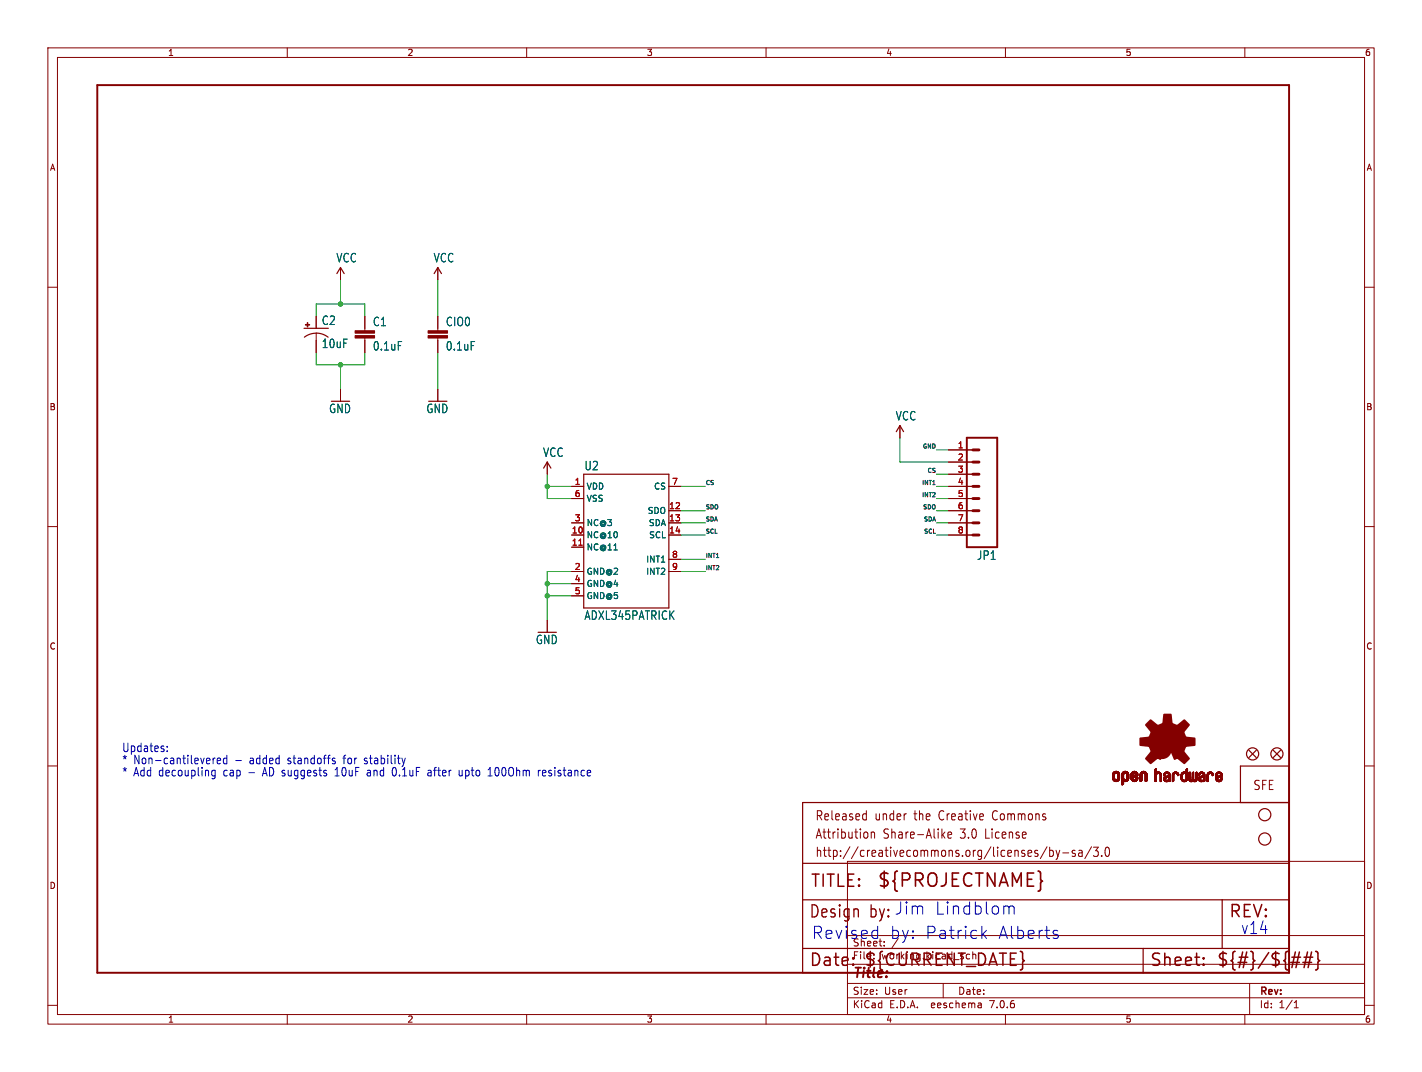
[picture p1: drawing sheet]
<svg xmlns="http://www.w3.org/2000/svg" width="297mm" height="224mm" viewBox="0 0 297 224" stroke-linecap="round" stroke-linejoin="round" font-family="sans-serif">
<defs><g id="words">
<text font-size="3.8" fill="#840000" x="183.1" y="185.7">${PROJECTNAME}</text>
<g font-size="3.5" fill="#840000">
<text x="169.2" y="185.7">TITLE:</text>
<text x="256.5" y="192.1">REV:</text>
<text x="168.9" y="202.2">Date:</text>
<text x="180.3" y="202.2">${CURRENT_DATE}</text>
<text x="240" y="202.2">Sheet:</text>
<text x="254" y="202.2">${#}/${##}</text>
</g>
<g font-size="3.5" fill="#0000c2">
<text x="195.1" y="191.3">Lindblom</text>
<text x="168.9" y="192.1">Design</text>
<text x="169.4" y="196.3">Revised</text>
<text x="181.6" y="192.1">by: Jim</text>
<text x="185.7" y="196.3">by:</text>
<text x="193" y="196.3">Patrick</text>
<text x="208.2" y="196.3">Alberts</text>
<text x="259.1" y="195.3">v14</text>
</g>
<text font-size="2.8" fill="#840000" x="178" y="204.8">Title:</text>
<g font-size="2.7" fill="#840000">
<text x="261.6" y="165.3">SFE</text>
<text x="170.2" y="171.7">Released</text>
<text x="182.7" y="171.7">under</text>
<text x="191.1" y="171.7">the</text>
<text x="196.5" y="171.7">Creative</text>
<text x="208" y="171.7">Commons</text>
<text x="170.2" y="175.5">Attribution</text>
<text x="170.2" y="179.3">http://creativecommons.org/licenses/by-sa/3.0</text>
<text x="184.5" y="175.5">Share-Alike</text>
<text x="200.8" y="175.5">3.0</text>
<text x="206.2" y="175.5">License</text>
</g>
<g font-size="2.5" fill="#006464">
<text x="70.2" y="55">VCC</text>
<text x="90.5" y="55">VCC</text>
<text x="67.1" y="68.1">C2</text>
<text x="77.8" y="68.3">C1</text>
<text x="93" y="68.3">CIO0</text>
<text x="67.1" y="72.9">10uF</text>
<text x="77.8" y="73.4">0.1uF</text>
<text x="93" y="73.4">0.1uF</text>
<text x="68.6" y="86.5">GND</text>
<text x="89" y="86.5">GND</text>
<text x="187" y="88">VCC</text>
<text x="113.3" y="95.6">VCC</text>
<text x="122" y="98.4">U2</text>
<text x="204" y="117.2">JP1</text>
<text x="122" y="129.7">ADXL345PATRICK</text>
<text x="111.8" y="134.8">GND</text>
</g>
<g font-size="2.5" fill="#0000c2">
<text x="25.4" y="159.8">* Non-cantilevered</text>
<text x="25.4" y="157.2">Updates:</text>
<text x="49.1" y="159.8">-</text>
<text x="52.3" y="159.8">added</text>
<text x="60.3" y="159.8">standoffs</text>
<text x="72.2" y="159.8">for</text>
<text x="76.6" y="159.8">stability</text>
<text x="25.4" y="162.3">* Add decoupling</text>
<text x="46.8" y="162.3">cap</text>
<text x="52.1" y="162.3">-</text>
<text x="55.3" y="162.3">AD suggests</text>
<text x="70.7" y="162.3">10uF</text>
<text x="77.5" y="162.3">and</text>
<text x="82.9" y="162.3">0.1uF</text>
<text x="90.5" y="162.3">after</text>
<text x="97.1" y="162.3">upto</text>
<text x="103.4" y="162.3">100Ohm</text>
<text x="114" y="162.3">resistance</text>
</g>
<g font-size="2.1" fill="#0000c2">
<text x="178" y="197.9">Sheet:</text>
<text x="186.2" y="197.9">/</text>
</g>
<g font-size="2.1" fill="#840000">
<text x="178" y="200.6">File:</text>
<text x="184.1" y="200.6">working.kicad_sch</text>
<text x="178" y="208">Size:</text>
<text x="184.7" y="208">User</text>
<text x="200" y="208">Date:</text>
<text x="263" y="208.2">Rev:</text>
<text x="178" y="210.8">KiCad</text>
<text x="185.7" y="210.8">E.D.A.</text>
<text x="194.6" y="210.8">eeschema</text>
<text x="207" y="210.8">7.0.6</text>
<text x="263" y="210.8">Id:</text>
<text x="267.1" y="210.8">1/1</text>
</g>
<g font-size="1.8" fill="#840000">
<text x="35" y="11.9">1</text>
<text x="85" y="11.9">2</text>
<text x="135" y="11.9">3</text>
<text x="185" y="11.9">4</text>
<text x="235" y="11.9">5</text>
<text x="285" y="11.9">6</text>
<text x="10.3" y="35.9">A</text>
<text x="285.3" y="35.9">A</text>
<text x="10.3" y="85.9">B</text>
<text x="285.3" y="85.9">B</text>
<text x="10.3" y="135.9">C</text>
<text x="285.3" y="135.9">C</text>
<text x="10.3" y="185.9">D</text>
<text x="285.3" y="185.9">D</text>
<text x="35" y="213.8">1</text>
<text x="85" y="213.8">2</text>
<text x="135" y="213.8">3</text>
<text x="185" y="213.8">4</text>
<text x="235" y="213.8">5</text>
<text x="285" y="213.8">6</text>
</g>
<g font-size="1.8" fill="#a90000">
<text x="200" y="93.7">1</text>
<text x="119.9" y="101.3">1</text>
<text x="140.3" y="101.3">7</text>
<text x="200" y="96.3">2</text>
<text x="200" y="98.8">3</text>
<text x="200" y="101.3">4</text>
<text x="119.9" y="103.9">6</text>
<text x="139.7" y="106.4">12</text>
<text x="200" y="103.9">5</text>
<text x="200" y="106.4">6</text>
<text x="119.3" y="111.5">10</text>
<text x="119.9" y="109">3</text>
<text x="139.7" y="109">13</text>
<text x="139.7" y="111.5">14</text>
<text x="200" y="109">7</text>
<text x="200" y="111.5">8</text>
<text x="119.3" y="114">11</text>
<text x="119.9" y="119.1">2</text>
<text x="140.3" y="116.6">8</text>
<text x="140.3" y="119.1">9</text>
<text x="119.9" y="121.7">4</text>
<text x="119.9" y="124.2">5</text>
</g>
<g font-size="1.8" fill="#006464">
<text x="122.4" y="102.5">VDD</text>
<text x="122.4" y="105">VSS</text>
<text x="135.2" y="107.5">SDO</text>
<text x="136.5" y="102.5">CS</text>
<text x="122.4" y="112.6">NC@10</text>
<text x="122.4" y="110.1">NC@3</text>
<text x="135.4" y="110.1">SDA</text>
<text x="135.5" y="112.6">SCL</text>
<text x="122.4" y="115.2">NC@11</text>
<text x="134.9" y="117.7">INT1</text>
<text x="122.4" y="120.2">GND@2</text>
<text x="122.4" y="122.8">GND@4</text>
<text x="122.4" y="125.3">GND@5</text>
<text x="134.9" y="120.2">INT2</text>
</g>
<g font-size="1.2" fill="#0f0f0f">
<text x="192.6" y="93.7">GND</text>
<text x="147.3" y="101.4">CS</text>
<text x="192.4" y="101.4">INT1</text>
<text x="193.6" y="98.8">CS</text>
<text x="147.3" y="106.4">SDO</text>
<text x="192.4" y="103.9">INT2</text>
<text x="192.6" y="106.4">SDO</text>
<text x="147.3" y="109">SDA</text>
<text x="147.3" y="111.5">SCL</text>
<text x="192.8" y="109">SDA</text>
<text x="192.8" y="111.5">SCL</text>
<text x="147.3" y="119.1">INT2</text>
<text x="147.3" y="116.6">INT1</text>
</g>
</g></defs>
<g fill="none" stroke="#840000" stroke-width=".21">
<path d="M10 10h277v203.9h-277zM12 12h273v199.9h-273zM60 10v2M110 10v2M160 10v2M210 10v2M260 10v2M10 60h2M71.1 55.9v2.5M91.4 55.9v2.5M285 60h2M66 66v2.6"/>
<path d="M66 69.6v4.1M76.2 66v3.1M76.2 70.6v3.1M91.4 66v3.1M91.4 70.6v3.1M71.1 81.3v2.5M91.4 81.3v2.5M114.3 96.5v2.6M188 88.9v2.5M198.1 94h5.1M198.1 96.5h5.1M198.1 99.1h5.1"/>
<path d="M10 110h2M119.4 101.6h2.5M119.4 111.8h2.5M119.4 114.3h2.5M119.4 109.2h2.5M119.4 119.4h2.5M119.4 104.1h2.5M139.7 101.6h2.5M139.7 111.8h2.5M139.7 106.7h2.5M139.7 109.2h2.5M139.7 119.4h2.5"/>
<path d="M139.7 116.8h2.5M198.1 101.6h5.1M198.1 111.8h5.1M198.1 106.7h5.1M198.1 109.2h5.1M198.1 104.1h5.1M285 110h2M114.3 129.5v2.6M119.4 121.9h2.5M119.4 124.5h2.5M10 160h2M285 160h2"/>
<path d="M177 179.9h108v32h-108zM180.5 170l.4 .1M180.9 169.3v2M180.9 171.2l-.4 .1M181.2 174v.9M182 173.8v1.3M182 174l.2-.2 .4 .1 .1 1.2M196.9 174.4l.5 .7M197.4 173.8l-.7 .7M198 174.4l.8-.1-.1-.4-.5-.1-.2 .3 .1 .9h.6M218.7 176.9l-1.4 2.5M219.2 177v1.9"/>
<path d="M219.2 177.7l.5-.1 .3 .4-.1 .8h-.7M220.6 177.6l.4 1.3M221 178.9l-.2 .5-.2 .1M221.3 177.6l-.3 1.3M222 178.2h1.2M224.5 177.7l-.3-.1-.3 .3 .1 .3 .5 .1v.5h-.6M225.3 177.7h.7v1.2M226 178.1l-.5 .1a.4 .4 0 0 0-.3 .3 .4 .4 0 0 0 .3 .4l.5-.1M228 176.9l-1.4 2.5M228.4 177h1l-.6 .7 .5 .2v.8l-.2 .2h-.5l-.2-.2M230.1 178.7v.2M231 177.1l.3-.1a1.34 1.34 0 0 1 0 1.9h-.1a1.44 1.44 0 0 1-.2-1.8z"/>
<path d="M177 195.4h108M184.7 197.5v.1M184.7 196.7v.1M10 210h2M60 211.9v2M110 211.9v2M160 211.9v2M177 208.4h108M177 205.4h108M177 201.4h108M197 205.4v3M204.9 209.6l.1 .9"/>
<path d="M205 210.4l-.2 .1M205 209.9h-.2M210 211.9v2M260 211.9v2M261 205.4v6.5M270.3 210.5h.9M270.3 209.4l.4-.4v1.5M285 210h2"/>
</g>
<g fill="none" stroke="#840000" stroke-width=".25">
<path d="M70.4 57.2l.7-1.3 .8 1.3M90.7 57.2l.7-1.3 .8 1.3M63.5 68.6h5.1M63.6 70.4a4.1 4.1 0 0 1 4.9 0M113.5 97.8l.8-1.3 .8 1.3M121.9 99.1h17.8v27.9h-17.8zM187.2 90.2l.8-1.3 .7 1.3M260.9 156.7l1.5 1.5M262.4 156.7l-1.5 1.5M265.9 156.7l1.6 1.5M267.5 156.7l-1.6 1.5M259.1 167.6v-7.6h10.1v43.2h-101.6v-35.6h101.6"/>
<path d="M167.6 198.1h101.6M167.6 180.3h101.6M167.6 188h101.6M238.8 198.1v5.1M255.3 188v10.1"/>
<circle cx="261.6" cy="157.5" r="1.27"/>
<circle cx="266.7" cy="157.5" r="1.27"/>
<circle cx="264.2" cy="170.2" r="1.27"/>
<circle cx="264.2" cy="175.3" r="1.27"/>
</g>
<path d="M20.3 17.8h248.9v185.4h-248.9zM201.9 91.4h6.4v22.9h-6.4z" fill="none" stroke="#840000" stroke-width=".41"/>
<g fill="none" stroke="#840000" stroke-width=".32">
<path d="M269.8 199.9h1.8M271.4 198.9l-.7 3.2M272.4 199.9h1.8M273.1 198.9l-.7 3.2M273.9 198.9l-.7 3.2M274.8 198.7l.3 .2 .2 .2v1.2l.3 .4-.3 .3v1.2l-.2 .3-.3 .1M178.2 201.4l.1 .1-.1 .1M251.4 201.4l.1 .1-.1 .1M251.4 201.4l-.1 .1 .1 .1M251.4 200.1v.2M251.4 201.4v.2M251.4 200.1l.1 .1-.1 .1"/>
<path d="M251.4 200.1l-.1 .1 .1 .1M269.6 201h1.8M272.1 201h1.8"/>
</g>
<g fill="#840000" stroke="#840000" stroke-width=".21">
<path d="M74.2 70.1h4v.5h-4z"/>
<path d="M74.2 69.1h4v.5h-4z"/>
<path d="M89.4 70.1h4.1v.5h-4.1z"/>
<path d="M89.4 69.1h4.1v.5h-4.1z"/>
<path d="M232.4 162.6h.4z"/>
<path d="M232.4 162.5l.4 .1z"/>
<path d="M232.4 162.5h.4z"/>
<path d="M232.4 162.4l.4 .1z"/>
<path d="M232.4 162.4h.4z"/>
<path d="M232.4 162.3l.4 .1z"/>
<path d="M232.4 162.3h.4z"/>
<path d="M232.4 162.2l.4 .1z"/>
<path d="M232.4 162.2h.4z"/>
<path d="M232.4 162.1l.4 .1z"/>
<path d="M232.4 162.1h.4z"/>
<path d="M232.4 162l.4 .1z"/>
<path d="M232.4 162h.4z"/>
<path d="M232.4 161.9l.4 .1z"/>
<path d="M232.4 161.9h.4z"/>
<path d="M232.4 161.8l.4 .1z"/>
<path d="M232.4 161.8h.4z"/>
<path d="M232.4 161.7l.4 .1z"/>
<path d="M232.4 161.7h.4z"/>
<path d="M232.4 162.7h.5z"/>
<path d="M232.4 162.7h.4z"/>
<path d="M232.4 162.6l.4 .1z"/>
<path d="M232.4 161.6l.4 .1z"/>
<path d="M232.4 162.8h.5z"/>
<path d="M232.4 162.7l.5 .1z"/>
<path d="M232.4 161.6h.4z"/>
<path d="M232.4 161.6h.5z"/>
<path d="M232.4 162.8h.6z"/>
<path d="M232.4 161.5l.6 .1z"/>
<path d="M232.5 162.8l.5 .1z"/>
<path d="M232.5 161.5h.5z"/>
<path d="M232.5 162.9h1.3z"/>
<path d="M232.5 162.9h.6z"/>
<path d="M232.5 161.5h1.2z"/>
<path d="M232.5 162.9h1.2z"/>
<path d="M232.5 161.4l1.2 .1z"/>
<path d="M232.5 162.9l1.2 .1z"/>
<path d="M232.5 161.4h1.2z"/>
<path d="M232.5 163h1.2z"/>
<path d="M232.6 163h1.1z"/>
<path d="M232.6 161.4h1.1z"/>
<path d="M232.6 163h1z"/>
<path d="M232.6 161.3l1 .1z"/>
<path d="M232.6 163l1 .1z"/>
<path d="M232.6 161.3h1z"/>
<path d="M232.6 163.1h1z"/>
<path d="M232.7 163.1h.9z"/>
<path d="M232.7 161.3h.9z"/>
<path d="M232.7 163.1h.8z"/>
<path d="M232.7 161.3h.8z"/>
<path d="M232.7 161.2l.8 .1z"/>
<path d="M232.7 161.2h.8z"/>
<path d="M232.7 163.1l.8 .1z"/>
<path d="M232.7 163.2h.8z"/>
<path d="M232.8 161.2h.7z"/>
<path d="M232.8 163.2h.7z"/>
<path d="M232.8 163.2h.6z"/>
<path d="M232.8 161.2h.6z"/>
<path d="M232.9 161.2h.4z"/>
<path d="M232.9 163.2h.4z"/>
<path d="M232.9 161.1l.4 .1z"/>
<path d="M233 161.1h.3z"/>
<path d="M233 163.2l.2 .1z"/>
<path d="M233 163.3h.2z"/>
<path d="M233 161.1h.2z"/>
<path d="M233.2 161.5h.6z"/>
<path d="M233.2 162.9h.6z"/>
<path d="M233.2 162.8l.6 .1z"/>
<path d="M233.2 162.8h.6z"/>
<path d="M233.2 161.5l.6 .1z"/>
<path d="M233.3 162.8h.5z"/>
<path d="M233.3 161.6h.5z"/>
<path d="M233.4 162.7l.4 .1z"/>
<path d="M233.4 161.6h.4z"/>
<path d="M233.4 162.7h.4z"/>
<path d="M233.4 161.6l.4 .1z"/>
<path d="M233.4 161.7h.4z"/>
<path d="M233.4 162.6l.4 .1z"/>
<path d="M233.4 162.6h.4z"/>
<path d="M233.4 161.8h.4z"/>
<path d="M233.4 161.7l.4 .1z"/>
<path d="M233.4 162.5l.4 .1z"/>
<path d="M233.4 162.5h.4z"/>
<path d="M233.4 162.4l.4 .1z"/>
<path d="M233.4 162.4h.4z"/>
<path d="M233.4 162.3l.4 .1z"/>
<path d="M233.4 162.3h.4z"/>
<path d="M233.4 162.2l.4 .1z"/>
<path d="M233.4 162.2h.4z"/>
<path d="M233.4 162.1l.4 .1z"/>
<path d="M233.4 162.1h.4z"/>
<path d="M233.4 162l.4 .1z"/>
<path d="M233.4 162h.4z"/>
<path d="M233.4 161.9l.4 .1z"/>
<path d="M233.4 161.9h.4z"/>
<path d="M233.4 161.8l.4 .1z"/>
<path d="M234.3 163.9h.2z"/>
<path d="M234.3 163.9h.3z"/>
<path d="M234.3 163.8l.3 .1z"/>
<path d="M234.3 163.8h.3z"/>
<path d="M234.3 163.8h.4z"/>
<path d="M234.3 163.7l.4 .1z"/>
<path d="M234.3 163.7h.4z"/>
<path d="M234.3 163.6l.4 .1z"/>
<path d="M234.3 163.6h.4z"/>
<path d="M234.3 163.5l.4 .1z"/>
<path d="M234.3 163.5h.4z"/>
<path d="M234.3 163.4l.4 .1z"/>
<path d="M234.3 163.4h.4z"/>
<path d="M234.3 163.3l.4 .1z"/>
<path d="M234.3 163.3h.4z"/>
<path d="M234.3 163.2l.4 .1z"/>
<path d="M234.3 163.2h.4z"/>
<path d="M234.3 163.2h1z"/>
<path d="M234.3 163.2h1.1z"/>
<path d="M234.3 163.1l1.1 .1z"/>
<path d="M234.3 163.1h1.1z"/>
<path d="M234.3 163.1h1.2z"/>
<path d="M234.3 163l1.2 .1z"/>
<path d="M234.3 163h1.2z"/>
<path d="M234.3 163h1.3z"/>
<path d="M234.3 162.9l1.3 .1z"/>
<path d="M234.3 162.9h1.3z"/>
<path d="M234.3 162.9h1.4z"/>
<path d="M234.3 162.9h.7z"/>
<path d="M234.3 162.8l.6 .1z"/>
<path d="M234.3 162.8h.6z"/>
<path d="M234.3 162.8h.5z"/>
<path d="M234.3 162.7l.5 .1z"/>
<path d="M234.3 162.7h.5z"/>
<path d="M234.3 162.7h.4z"/>
<path d="M234.3 162.6l.4 .1z"/>
<path d="M234.3 162.6h.4z"/>
<path d="M234.3 162.5l.4 .1z"/>
<path d="M234.3 162.5h.4z"/>
<path d="M234.3 162.4l.4 .1z"/>
<path d="M234.3 162.4h.4z"/>
<path d="M234.3 162.3l.4 .1z"/>
<path d="M234.3 162.3h.4z"/>
<path d="M234.3 162.2l.4 .1z"/>
<path d="M234.3 162.2h.4z"/>
<path d="M234.3 162.1l.4 .1z"/>
<path d="M234.3 162.1h.4z"/>
<path d="M234.3 162l.4 .1z"/>
<path d="M234.3 162h.4z"/>
<path d="M234.3 161.9l.4 .1z"/>
<path d="M234.3 161.9h.4z"/>
<path d="M234.3 161.8l.4 .1z"/>
<path d="M234.3 161.8h.4z"/>
<path d="M234.3 161.7l.4 .1z"/>
<path d="M234.3 161.7h.4z"/>
<path d="M234.3 161.7h.5z"/>
<path d="M234.3 163.9h.1z"/>
<path d="M234.3 161.6l.5 .1z"/>
<path d="M234.3 161.6h.5z"/>
<path d="M234.3 161.6h.6z"/>
<path d="M234.4 161.6h.5z"/>
<path d="M234.4 161.5l.5 .1z"/>
<path d="M234.4 161.5h.5z"/>
<path d="M234.4 161.5h1.3z"/>
<path d="M234.4 161.5h1.2z"/>
<path d="M234.4 161.4l1.2 .1z"/>
<path d="M234.4 161.4h1.2z"/>
<path d="M234.5 161.4h1.1z"/>
<path d="M234.5 161.3l1.1 .1z"/>
<path d="M234.5 161.3h1z"/>
<path d="M234.6 161.3h.9z"/>
<path d="M234.6 161.2l.8 .1z"/>
<path d="M234.6 161.2h.8z"/>
<path d="M234.7 161.2h.7z"/>
<path d="M234.7 161.2h.6z"/>
<path d="M234.8 163.2h.5z"/>
<path d="M234.8 161.2h.5z"/>
<path d="M234.8 163.2h.4z"/>
<path d="M234.8 161.2h.4z"/>
<path d="M234.8 161.1l.4 .1z"/>
<path d="M234.9 163.2h.3z"/>
<path d="M234.9 161.1h.3z"/>
<path d="M234.9 163.2l.3 .1z"/>
<path d="M234.9 161.1h.2z"/>
<path d="M234.9 163.3h.2z"/>
<path d="M235.1 161.5h.6z"/>
<path d="M235.1 162.9h.6z"/>
<path d="M235.1 162.8l.6 .1z"/>
<path d="M235.2 162.8h.5z"/>
<path d="M235.2 161.5l.5 .1z"/>
<path d="M235.2 161.6h.5z"/>
<path d="M235.3 162.8h.4z"/>
<path d="M235.3 161.6h.4z"/>
<path d="M235.3 162.7l.4 .1z"/>
<path d="M235.3 162.7h.4z"/>
<path d="M235.3 161.6l.4 .1z"/>
<path d="M235.3 161.7h.4z"/>
<path d="M235.3 162.7h.5z"/>
<path d="M235.3 161.7h.5z"/>
<path d="M235.4 162.6l.4 .1z"/>
<path d="M235.4 162.6h.4z"/>
<path d="M235.4 161.7l.4 .1z"/>
<path d="M235.4 161.7h.4z"/>
<path d="M235.4 161.8h.4z"/>
<path d="M235.4 162.5l.4 .1z"/>
<path d="M235.4 162.5h.4z"/>
<path d="M235.4 162.4l.4 .1z"/>
<path d="M235.4 162.4h.4z"/>
<path d="M235.4 162.3l.4 .1z"/>
<path d="M235.4 162.3h.4z"/>
<path d="M235.4 162.2l.4 .1z"/>
<path d="M235.4 162.2h.4z"/>
<path d="M235.4 162.1l.4 .1z"/>
<path d="M235.4 162.1h.4z"/>
<path d="M235.4 162l.4 .1z"/>
<path d="M235.4 162h.4z"/>
<path d="M235.4 161.9l.4 .1z"/>
<path d="M235.4 161.9h.4z"/>
<path d="M235.4 161.8l.4 .1z"/>
<path d="M236.2 162.7h.4z"/>
<path d="M236.2 162.6l.4 .1z"/>
<path d="M236.2 162.6h.4z"/>
<path d="M236.2 162.5l.4 .1z"/>
<path d="M236.2 162.5h.4z"/>
<path d="M236.2 162.5h.5z"/>
<path d="M236.2 162.5h.6z"/>
<path d="M236.2 162.4l.6 .1z"/>
<path d="M236.2 162.4h.6z"/>
<path d="M236.2 162.4h.7z"/>
<path d="M236.2 162.4h.8z"/>
<path d="M236.2 162.3l.8 .1z"/>
<path d="M236.2 162.3h.9z"/>
<path d="M236.2 162.3h1z"/>
<path d="M236.2 162.2l1 .1z"/>
<path d="M236.2 162.2h1.1z"/>
<path d="M236.2 162.2h1.2z"/>
<path d="M236.2 162.1l1.3 .1z"/>
<path d="M236.2 162.1h1.3z"/>
<path d="M236.2 162.1h1.4z"/>
<path d="M236.2 162.1h.4z"/>
<path d="M236.2 162l.4 .1z"/>
<path d="M236.2 162h.4z"/>
<path d="M236.2 161.9l.4 .1z"/>
<path d="M236.2 161.9h.4z"/>
<path d="M236.2 161.8l.4 .1z"/>
<path d="M236.2 161.8h.4z"/>
<path d="M236.2 161.7l.4 .1z"/>
<path d="M236.2 161.7h.4z"/>
<path d="M236.2 162.8h.5z"/>
<path d="M236.2 162.7l.5 .1z"/>
<path d="M236.2 162.7h.5z"/>
<path d="M236.2 161.7h.5z"/>
<path d="M236.2 161.6l.5 .1z"/>
<path d="M236.2 161.6h.5z"/>
<path d="M236.3 162.8h.5z"/>
<path d="M236.3 161.6h.4z"/>
<path d="M236.3 161.6h.5z"/>
<path d="M236.3 162.8l.5 .1z"/>
<path d="M236.3 161.5l.5 .1z"/>
<path d="M236.3 161.5h.5z"/>
<path d="M236.3 162.9h1.3z"/>
<path d="M236.3 162.9h.6z"/>
<path d="M236.3 161.5h.6z"/>
<path d="M236.3 161.5h1.3z"/>
<path d="M236.3 162.9h1.2z"/>
<path d="M236.3 161.4l1.3 .1z"/>
<path d="M236.3 161.4h1.2z"/>
<path d="M236.3 162.9l1.2 .1z"/>
<path d="M236.4 163h1.1z"/>
<path d="M236.4 161.4h1.1z"/>
<path d="M236.4 161.3l1.1 .1z"/>
<path d="M236.4 163h1z"/>
<path d="M236.4 163l1 .1z"/>
<path d="M236.4 161.3h1.1z"/>
<path d="M236.4 163.1h1z"/>
<path d="M236.4 161.3h1z"/>
<path d="M236.5 163.1h.9z"/>
<path d="M236.5 161.3h.9z"/>
<path d="M236.5 163.1h.8z"/>
<path d="M236.5 161.2l.8 .1z"/>
<path d="M236.5 163.1l.8 .1z"/>
<path d="M236.5 161.2h.8z"/>
<path d="M236.6 163.2h.7z"/>
<path d="M236.6 161.2h.7z"/>
<path d="M236.6 161.2h.6z"/>
<path d="M236.6 163.2h.6z"/>
<path d="M236.7 161.2h.5z"/>
<path d="M236.7 163.2h.5z"/>
<path d="M236.7 162.1h.9z"/>
<path d="M236.7 162l.9 .1z"/>
<path d="M236.7 161.2h.4z"/>
<path d="M236.7 163.2h.4z"/>
<path d="M236.7 162h.9z"/>
<path d="M236.8 161.1l.3 .1z"/>
<path d="M236.8 163.2h.3z"/>
<path d="M236.8 163.2l.3 .1z"/>
<path d="M236.8 162h.8z"/>
<path d="M236.8 161.1h.3z"/>
<path d="M236.8 163.3h.2z"/>
<path d="M236.8 161.1h.2z"/>
<path d="M236.9 162h.7z"/>
<path d="M237 161.9l.6 .1z"/>
<path d="M237 161.9h.6z"/>
<path d="M237 161.5h.6z"/>
<path d="M237 162.9h.6z"/>
<path d="M237.1 162.8l.5 .1z"/>
<path d="M237.1 161.9h.5z"/>
<path d="M237.1 162.8h.5z"/>
<path d="M237.1 161.5l.5 .1z"/>
<path d="M237.1 161.6h.5z"/>
<path d="M237.2 162.8h.4z"/>
<path d="M237.2 161.6h.4z"/>
<path d="M237.2 161.9h.4z"/>
<path d="M237.2 161.6l.4 .1z"/>
<path d="M237.2 162.7l.4 .1z"/>
<path d="M237.2 161.7h.4z"/>
<path d="M237.2 162.7h.4z"/>
<path d="M237.2 161.8l.4 .1z"/>
<path d="M237.2 161.8h.4z"/>
<path d="M237.2 161.7l.4 .1z"/>
<path d="M237.3 162.6l.3 .1z"/>
<path d="M237.3 162.6h.3z"/>
<path d="M237.3 162.5l.3 .1z"/>
<path d="M237.3 162.5h.3z"/>
<path d="M237.3 162.4l.3 .1z"/>
<path d="M237.4 162.4h.2z"/>
<path d="M237.5 162.4h.1z"/>
<path d="M238.1 163.2h.3z"/>
<path d="M238.1 163.1l.3 .1z"/>
<path d="M238.1 163.1h.3z"/>
<path d="M238.1 163.1h.4z"/>
<path d="M238.1 163l.4 .1z"/>
<path d="M238.1 163h.4z"/>
<path d="M238.1 162.9l.4 .1z"/>
<path d="M238.1 162.9h.4z"/>
<path d="M238.1 162.8l.4 .1z"/>
<path d="M238.1 162.8h.4z"/>
<path d="M238.1 162.7l.4 .1z"/>
<path d="M238.1 162.7h.4z"/>
<path d="M238.1 162.6l.4 .1z"/>
<path d="M238.1 162.6h.4z"/>
<path d="M238.1 162.5l.4 .1z"/>
<path d="M238.1 162.5h.4z"/>
<path d="M238.1 162.4l.4 .1z"/>
<path d="M238.1 162.4h.4z"/>
<path d="M238.1 162.3l.4 .1z"/>
<path d="M238.1 162.3h.4z"/>
<path d="M238.1 162.2l.4 .1z"/>
<path d="M238.1 162.2h.4z"/>
<path d="M238.1 162.1l.4 .1z"/>
<path d="M238.1 162.1h.4z"/>
<path d="M238.1 162l.4 .1z"/>
<path d="M238.1 162h.4z"/>
<path d="M238.1 161.9l.4 .1z"/>
<path d="M238.1 161.9h.4z"/>
<path d="M238.1 161.8l.4 .1z"/>
<path d="M238.1 161.8h.4z"/>
<path d="M238.1 161.7l.4 .1z"/>
<path d="M238.1 163.2h.2z"/>
<path d="M238.1 161.7h.4z"/>
<path d="M238.1 161.7h.5z"/>
<path d="M238.2 161.6l.4 .1z"/>
<path d="M238.2 161.6h.4z"/>
<path d="M238.2 161.6h.5z"/>
<path d="M238.2 161.5l.5 .1z"/>
<path d="M238.2 161.5h.5z"/>
<path d="M238.2 161.5h.6z"/>
<path d="M238.2 161.5h1.3z"/>
<path d="M238.2 161.4l1.3 .1z"/>
<path d="M238.2 161.4h1.3z"/>
<path d="M238.2 161.4h1.2z"/>
<path d="M238.3 161.4h1.1z"/>
<path d="M238.3 161.3l1.1 .1z"/>
<path d="M238.3 161.3h1.1z"/>
<path d="M238.4 161.3h.9z"/>
<path d="M238.4 161.2l.9 .1z"/>
<path d="M238.4 161.2h.8z"/>
<path d="M238.5 161.2h.7z"/>
<path d="M238.5 161.2h.6z"/>
<path d="M238.6 161.2h.5z"/>
<path d="M238.7 161.1l.3 .1z"/>
<path d="M238.7 161.1h.3z"/>
<path d="M238.8 161.1h.2z"/>
<path d="M238.9 161.5h.6z"/>
<path d="M239 161.5h.5z"/>
<path d="M239 161.5l.5 .1z"/>
<path d="M239 161.6h.5z"/>
<path d="M239.1 161.6h.4z"/>
<path d="M239.1 161.6l.5 .1z"/>
<path d="M239.1 161.6h.5z"/>
<path d="M239.1 161.7h.5z"/>
<path d="M239.2 161.7h.4z"/>
<path d="M239.2 161.7l.4 .1z"/>
<path d="M239.2 163.2h.3z"/>
<path d="M239.2 163.1l.3 .1z"/>
<path d="M239.2 163.1h.3z"/>
<path d="M239.2 163.1h.4z"/>
<path d="M239.2 163l.4 .1z"/>
<path d="M239.2 163h.4z"/>
<path d="M239.2 162.9l.4 .1z"/>
<path d="M239.2 162.9h.4z"/>
<path d="M239.2 162.8l.4 .1z"/>
<path d="M239.2 162.8h.4z"/>
<path d="M239.2 162.7l.4 .1z"/>
<path d="M239.2 162.7h.4z"/>
<path d="M239.2 162.6l.4 .1z"/>
<path d="M239.2 162.6h.4z"/>
<path d="M239.2 162.5l.4 .1z"/>
<path d="M239.2 162.5h.4z"/>
<path d="M239.2 162.4l.4 .1z"/>
<path d="M239.2 162.4h.4z"/>
<path d="M239.2 162.3l.4 .1z"/>
<path d="M239.2 162.3h.4z"/>
<path d="M239.2 162.2l.4 .1z"/>
<path d="M239.2 162.2h.4z"/>
<path d="M239.2 162.1l.4 .1z"/>
<path d="M239.2 162.1h.4z"/>
<path d="M239.2 162l.4 .1z"/>
<path d="M239.2 162h.4z"/>
<path d="M239.2 161.9l.4 .1z"/>
<path d="M239.2 161.9h.4z"/>
<path d="M239.2 161.8l.4 .1z"/>
<path d="M239.2 161.8h.4z"/>
<path d="M239.2 163.2h.2z"/>
<path d="M241.2 163.2h.2z"/>
<path d="M241.2 160.8h.3z"/>
<path d="M241.2 163.2h.3z"/>
<path d="M241.2 163.1l.3 .1z"/>
<path d="M241.2 163.1h.3z"/>
<path d="M241.2 163l.3 .1z"/>
<path d="M241.2 163h.3z"/>
<path d="M241.2 162.9l.3 .1z"/>
<path d="M241.2 162.9h.3z"/>
<path d="M241.2 162.8l.3 .1z"/>
<path d="M241.2 162.8h.3z"/>
<path d="M241.2 162.7l.3 .1z"/>
<path d="M241.2 162.7h.3z"/>
<path d="M241.2 162.6l.3 .1z"/>
<path d="M241.2 162.6h.3z"/>
<path d="M241.2 162.5l.3 .1z"/>
<path d="M241.2 162.5h.3z"/>
<path d="M241.2 162.4l.3 .1z"/>
<path d="M241.2 162.4h.3z"/>
<path d="M241.2 162.3l.3 .1z"/>
<path d="M241.2 162.3h.3z"/>
<path d="M241.2 162.2l.3 .1z"/>
<path d="M241.2 162.2h.3z"/>
<path d="M241.2 162.1l.3 .1z"/>
<path d="M241.2 162.1h.3z"/>
<path d="M241.2 162l.3 .1z"/>
<path d="M241.2 162h.3z"/>
<path d="M241.2 161.9l.3 .1z"/>
<path d="M241.2 161.9h.3z"/>
<path d="M241.2 161.8l.3 .1z"/>
<path d="M241.2 161.8h.3z"/>
<path d="M241.2 161.8h.4z"/>
<path d="M241.2 161.7l.4 .1z"/>
<path d="M241.2 161.7h.4z"/>
<path d="M241.2 161.6l.5 .1z"/>
<path d="M241.2 161.6h.5z"/>
<path d="M241.2 161.6h.6z"/>
<path d="M241.2 161.5l.7 .1z"/>
<path d="M241.2 161.5h1.3z"/>
<path d="M241.2 161.5h1.2z"/>
<path d="M241.2 161.4l1.2 .1z"/>
<path d="M241.2 161.4h1.2z"/>
<path d="M241.2 161.4h1.1z"/>
<path d="M241.2 161.3l1.1 .1z"/>
<path d="M241.2 161.3h1z"/>
<path d="M241.2 161.3h.3z"/>
<path d="M241.2 161.2l.3 .1z"/>
<path d="M241.2 161.2h.3z"/>
<path d="M241.2 161.1l.3 .1z"/>
<path d="M241.2 161.1h.3z"/>
<path d="M241.2 161l.3 .1z"/>
<path d="M241.2 161h.3z"/>
<path d="M241.2 160.9l.3 .1z"/>
<path d="M241.2 160.9h.3z"/>
<path d="M241.2 160.8l.3 .1z"/>
<path d="M241.2 160.7l.3 .1z"/>
<path d="M241.2 160.7h.3z"/>
<path d="M241.3 160.7h.2z"/>
<path d="M241.3 160.6l.2 .1z"/>
<path d="M241.3 160.6h.2z"/>
<path d="M241.4 160.6h.1z"/>
<path d="M241.6 161.3h.6z"/>
<path d="M241.7 161.3h.5z"/>
<path d="M241.7 161.3h.4z"/>
<path d="M242 161.5l.5 .1z"/>
<path d="M242 161.6h.5z"/>
<path d="M242.1 161.6h.4z"/>
<path d="M242.2 161.6h.3z"/>
<path d="M242.2 161.6l.3 .1z"/>
<path d="M242.2 161.7h.4z"/>
<path d="M242.2 161.7l.4 .1z"/>
<path d="M242.3 161.8h.3z"/>
<path d="M242.3 161.9h.3z"/>
<path d="M242.3 161.8l.3 .1z"/>
<path d="M242.3 163.2h.1z"/>
<path d="M242.3 163.2h.2z"/>
<path d="M242.3 163.2h.3z"/>
<path d="M242.3 163.1l.3 .1z"/>
<path d="M242.3 163.1h.3z"/>
<path d="M242.3 163l.3 .1z"/>
<path d="M242.3 163h.3z"/>
<path d="M242.3 162.9l.3 .1z"/>
<path d="M242.3 162.9h.3z"/>
<path d="M242.3 162.8l.3 .1z"/>
<path d="M242.3 162.8h.3z"/>
<path d="M242.3 162.7l.3 .1z"/>
<path d="M242.3 162.7h.3z"/>
<path d="M242.3 162.6l.3 .1z"/>
<path d="M242.3 162.6h.3z"/>
<path d="M242.3 162.5l.3 .1z"/>
<path d="M242.3 162.5h.3z"/>
<path d="M242.3 162.4l.3 .1z"/>
<path d="M242.3 162.4h.3z"/>
<path d="M242.3 162.3l.3 .1z"/>
<path d="M242.3 162.3h.3z"/>
<path d="M242.3 162.2l.3 .1z"/>
<path d="M242.3 162.2h.3z"/>
<path d="M242.3 162.1l.3 .1z"/>
<path d="M242.3 162.1h.3z"/>
<path d="M242.3 162l.3 .1z"/>
<path d="M242.3 162h.3z"/>
<path d="M242.3 161.9l.3 .1z"/>
<path d="M243 162.8h.4z"/>
<path d="M243 162.8h.3z"/>
<path d="M243 162.7l.3 .1z"/>
<path d="M243 162.7h.3z"/>
<path d="M243 162.7h.4z"/>
<path d="M243 162h.2z"/>
<path d="M243 162h.3z"/>
<path d="M243 161.9l.3 .1z"/>
<path d="M243 161.9h.3z"/>
<path d="M243.1 162.9h.3z"/>
<path d="M243.1 162.8l.3 .1z"/>
<path d="M243.1 162.8h.3z"/>
<path d="M243.1 162.6l.3 .1z"/>
<path d="M243.1 162.6h.3z"/>
<path d="M243.1 162h.1z"/>
<path d="M243.1 161.9h.2z"/>
<path d="M243.1 161.8l.2 .1z"/>
<path d="M243.1 161.8h.2z"/>
<path d="M243.1 162.5l.4 .1z"/>
<path d="M243.1 161.8h.3z"/>
<path d="M243.1 161.7l.3 .1z"/>
<path d="M243.1 163h.4z"/>
<path d="M243.1 162.9l.4 .1z"/>
<path d="M243.1 162.5h.4z"/>
<path d="M243.1 162.5h.5z"/>
<path d="M243.1 161.7h.3z"/>
<path d="M243.1 163h.8z"/>
<path d="M243.1 163h.5z"/>
<path d="M243.1 161.7h.4z"/>
<path d="M243.1 162.5h.6z"/>
<path d="M243.1 161.6l.4 .1z"/>
<path d="M243.1 161.6h.4z"/>
<path d="M243.1 162.4l.6 .1z"/>
<path d="M243.1 163l.8 .1z"/>
<path d="M243.1 162.4h.6z"/>
<path d="M243.2 163.1h.7z"/>
<path d="M243.2 162.4h.6z"/>
<path d="M243.2 161.6h.3z"/>
<path d="M243.2 161.6h.4z"/>
<path d="M243.2 161.6h.5z"/>
<path d="M243.2 161.5l.5 .1z"/>
<path d="M243.2 161.5h1.1z"/>
<path d="M243.2 162.4h.7z"/>
<path d="M243.2 163.1l.7 .1z"/>
<path d="M243.2 161.5h1z"/>
<path d="M243.2 163.2h.7z"/>
<path d="M243.2 162.3l.8 .1z"/>
<path d="M243.3 163.2h.6z"/>
<path d="M243.3 162.3h.7z"/>
<path d="M243.3 161.4l.9 .1z"/>
<path d="M243.3 161.4h.9z"/>
<path d="M243.3 162.3h1.1z"/>
<path d="M243.3 161.4h.8z"/>
<path d="M243.4 161.4h.7z"/>
<path d="M243.4 162.3h1z"/>
<path d="M243.4 163.2h.5z"/>
<path d="M243.4 161.3l.7 .1z"/>
<path d="M243.4 163.2l.5 .1z"/>
<path d="M243.4 161.3h.6z"/>
<path d="M243.4 163.3h.5z"/>
<path d="M243.4 162.2l1 .1z"/>
<path d="M243.5 163.3h.4z"/>
<path d="M243.5 162.2h.9z"/>
<path d="M243.5 161.3h.5z"/>
<path d="M243.5 161.3h.4z"/>
<path d="M243.6 162.2h.8z"/>
<path d="M243.7 163h.2z"/>
<path d="M243.7 162.1l.7 .1z"/>
<path d="M243.7 162.1h.7z"/>
<path d="M243.7 161.3h.1z"/>
<path d="M243.8 161.5l.5 .1z"/>
<path d="M243.8 162.1h.6z"/>
<path d="M243.8 161.6h.5z"/>
<path d="M243.9 162.1h.5z"/>
<path d="M243.9 161.6h.4z"/>
<path d="M243.9 162l.5 .1z"/>
<path d="M243.9 162h.5z"/>
<path d="M244 161.6h.3z"/>
<path d="M244 162h.4z"/>
<path d="M244 161.6l.3 .1z"/>
<path d="M244 161.7h.3z"/>
<path d="M244 161.7h.4z"/>
<path d="M244.1 162.3h.3z"/>
<path d="M244.1 162h.3z"/>
<path d="M244.1 161.7h.3z"/>
<path d="M244.1 161.8h.3z"/>
<path d="M244.1 161.7l.3 .1z"/>
<path d="M244.1 161.9l.3 .1z"/>
<path d="M244.1 162.4h.3z"/>
<path d="M244.1 162.3l.3 .1z"/>
<path d="M244.1 161.9h.3z"/>
<path d="M244.1 161.8l.3 .1z"/>
<path d="M244.1 163.2h.2z"/>
<path d="M244.1 163.2h.3z"/>
<path d="M244.1 163.1l.3 .1z"/>
<path d="M244.1 163.1h.3z"/>
<path d="M244.1 163l.3 .1z"/>
<path d="M244.1 163h.3z"/>
<path d="M244.1 162.9l.3 .1z"/>
<path d="M244.1 162.9h.3z"/>
<path d="M244.1 162.8l.3 .1z"/>
<path d="M244.1 162.8h.3z"/>
<path d="M244.1 162.7l.3 .1z"/>
<path d="M244.1 162.7h.3z"/>
<path d="M244.1 162.6l.3 .1z"/>
<path d="M244.1 162.6h.3z"/>
<path d="M244.1 162.5l.3 .1z"/>
<path d="M244.1 162.5h.3z"/>
<path d="M244.1 162.4l.3 .1z"/>
<path d="M244.9 163.2h.1z"/>
<path d="M244.9 163.2h.2z"/>
<path d="M244.9 163.1l.2 .1z"/>
<path d="M244.9 163.1h.2z"/>
<path d="M244.9 163.1h.3z"/>
<path d="M244.9 163l.3 .1z"/>
<path d="M244.9 163h.3z"/>
<path d="M244.9 162.9l.3 .1z"/>
<path d="M244.9 162.9h.3z"/>
<path d="M244.9 162.8l.3 .1z"/>
<path d="M244.9 162.8h.3z"/>
<path d="M244.9 162.7l.3 .1z"/>
<path d="M244.9 162.7h.3z"/>
<path d="M244.9 162.6l.3 .1z"/>
<path d="M244.9 162.6h.3z"/>
<path d="M244.9 162.5l.3 .1z"/>
<path d="M244.9 162.5h.3z"/>
<path d="M244.9 162.4l.3 .1z"/>
<path d="M244.9 162.4h.3z"/>
<path d="M244.9 162.3l.3 .1z"/>
<path d="M244.9 162.3h.3z"/>
<path d="M244.9 162.2l.3 .1z"/>
<path d="M244.9 162.2h.3z"/>
<path d="M244.9 162.1l.3 .1z"/>
<path d="M244.9 162.1h.3z"/>
<path d="M244.9 162l.3 .1z"/>
<path d="M244.9 162h.3z"/>
<path d="M244.9 161.9l.3 .1z"/>
<path d="M244.9 161.9h.3z"/>
<path d="M244.9 161.8l.3 .1z"/>
<path d="M244.9 161.8h.3z"/>
<path d="M244.9 161.7l.3 .1z"/>
<path d="M244.9 161.7h.3z"/>
<path d="M244.9 161.7h.4z"/>
<path d="M244.9 161.6l.4 .1z"/>
<path d="M244.9 161.6h.4z"/>
<path d="M245 161.6h.4z"/>
<path d="M245 161.6h.5z"/>
<path d="M245 161.5l.5 .1z"/>
<path d="M245 161.5h1.1z"/>
<path d="M245 161.5h1z"/>
<path d="M245.1 161.4l.9 .1z"/>
<path d="M245.1 161.4h.9z"/>
<path d="M245.1 161.4h.8z"/>
<path d="M245.2 161.4h.7z"/>
<path d="M245.2 161.3l.7 .1z"/>
<path d="M245.2 161.3h.7z"/>
<path d="M245.3 161.3h.5z"/>
<path d="M245.4 161.3h.3z"/>
<path d="M245.5 161.3h.1z"/>
<path d="M245.6 161.5l.5 .1z"/>
<path d="M245.6 161.6h.5z"/>
<path d="M245.7 161.6h.4z"/>
<path d="M245.8 161.6h.3z"/>
<path d="M245.8 161.6l.4 .1z"/>
<path d="M245.8 161.7h.4z"/>
<path d="M245.9 161.7h.3z"/>
<path d="M245.9 161.8h.3z"/>
<path d="M245.9 161.7l.3 .1z"/>
<path d="M245.9 161.9h.3z"/>
<path d="M245.9 161.8l.3 .1z"/>
<path d="M245.9 161.9l.3 .1z"/>
<path d="M246 162h.1z"/>
<path d="M246 162h.2z"/>
<path d="M246.7 162.6h.3z"/>
<path d="M246.7 162.5l.3 .1z"/>
<path d="M246.7 162.5h.3z"/>
<path d="M246.7 162.4l.3 .1z"/>
<path d="M246.7 162.4h.3z"/>
<path d="M246.7 162.3l.3 .1z"/>
<path d="M246.7 162.3h.3z"/>
<path d="M246.7 162.2l.3 .1z"/>
<path d="M246.7 162.2h.3z"/>
<path d="M246.7 162.1l.3 .1z"/>
<path d="M246.7 162.1h.3z"/>
<path d="M246.7 162l.3 .1z"/>
<path d="M246.7 162h.3z"/>
<path d="M246.7 161.9l.3 .1z"/>
<path d="M246.7 162.7h.3z"/>
<path d="M246.7 162.6l.3 .1z"/>
<path d="M246.7 161.9h.3z"/>
<path d="M246.7 161.8l.3 .1z"/>
<path d="M246.7 161.8h.3z"/>
<path d="M246.7 162.8h.3z"/>
<path d="M246.7 162.7l.3 .1z"/>
<path d="M246.7 161.7l.3 .1z"/>
<path d="M246.7 161.7h.3z"/>
<path d="M246.7 162.9h.4z"/>
<path d="M246.7 162.8l.3 .1z"/>
<path d="M246.7 161.7h.4z"/>
<path d="M246.7 161.6l.4 .1z"/>
<path d="M246.7 161.6h.4z"/>
<path d="M246.8 162.9l.4 .1z"/>
<path d="M246.8 161.6h.3z"/>
<path d="M246.8 163h.4z"/>
<path d="M246.8 161.6h.4z"/>
<path d="M246.8 163h.5z"/>
<path d="M246.8 163h1.1z"/>
<path d="M246.8 161.6h.5z"/>
<path d="M246.8 161.5l.5 .1z"/>
<path d="M246.8 161.5h1.2z"/>
<path d="M246.8 163l1.1 .1z"/>
<path d="M246.8 163.1h1.1z"/>
<path d="M246.9 163.1h.9z"/>
<path d="M246.9 161.5h1.1z"/>
<path d="M246.9 161.4l1.1 .1z"/>
<path d="M246.9 161.4h1.1z"/>
<path d="M246.9 163.1l.9 .1z"/>
<path d="M246.9 163.2h.9z"/>
<path d="M247 163.2h.8z"/>
<path d="M247 161.4h1z"/>
<path d="M247 163.2h.7z"/>
<path d="M247 161.3l1 .1z"/>
<path d="M247 161.3h.7z"/>
<path d="M247.1 163.2h.6z"/>
<path d="M247.1 163.2h.5z"/>
<path d="M247.1 161.3h.5z"/>
<path d="M247.1 163.2l.5 .1z"/>
<path d="M247.1 163.3h.5z"/>
<path d="M247.2 161.3h.3z"/>
<path d="M247.3 161.3h.1z"/>
<path d="M247.4 161.5l.6 .1z"/>
<path d="M247.4 163h.5z"/>
<path d="M247.4 161.6h.6z"/>
<path d="M247.5 163h.4z"/>
<path d="M247.5 161.6h.5z"/>
<path d="M247.5 162.9l.4 .1z"/>
<path d="M247.6 162.9h.4z"/>
<path d="M247.6 161.6h.4z"/>
<path d="M247.6 161.6l.4 .1z"/>
<path d="M247.6 161.7h.4z"/>
<path d="M247.7 162.8l.3 .1z"/>
<path d="M247.7 162.8h.3z"/>
<path d="M247.7 161.7h.3z"/>
<path d="M247.7 161.7l.3 .1z"/>
<path d="M247.7 161.3h.3z"/>
<path d="M247.7 161.8h.3z"/>
<path d="M247.7 162.7l.3 .1z"/>
<path d="M247.7 162.7h.3z"/>
<path d="M247.7 162.6l.3 .1z"/>
<path d="M247.7 162.6h.3z"/>
<path d="M247.7 162.5h.3z"/>
<path d="M247.7 162.4h.3z"/>
<path d="M247.7 162.3h.3z"/>
<path d="M247.7 162.2h.3z"/>
<path d="M247.7 162.1h.3z"/>
<path d="M247.7 162l.3 .1z"/>
<path d="M247.7 162h.3z"/>
<path d="M247.7 161.9h.3z"/>
<path d="M247.7 161.8l.3 .1z"/>
<path d="M247.7 161.2l.3 .1z"/>
<path d="M247.7 161.2h.3z"/>
<path d="M247.7 161.1l.3 .1z"/>
<path d="M247.7 161.1h.3z"/>
<path d="M247.7 161l.3 .1z"/>
<path d="M247.7 161h.3z"/>
<path d="M247.7 160.9l.3 .1z"/>
<path d="M247.7 160.9h.3z"/>
<path d="M247.7 160.8h.3z"/>
<path d="M247.7 160.7l.3 .1z"/>
<path d="M247.7 160.7h.3z"/>
<path d="M247.7 162.5l.3 .1z"/>
<path d="M247.7 162.4l.3 .1z"/>
<path d="M247.7 162.3l.3 .1z"/>
<path d="M247.7 162.2l.3 .1z"/>
<path d="M247.7 162.1l.3 .1z"/>
<path d="M247.7 161.9l.3 .1z"/>
<path d="M247.7 160.8l.3 .1z"/>
<path d="M247.8 160.7h.2z"/>
<path d="M247.8 160.6l.2 .1z"/>
<path d="M247.8 160.6h.2z"/>
<path d="M247.9 160.6h.1z"/>
<path d="M248.3 162.8h.3z"/>
<path d="M248.3 162.7l.3 .1z"/>
<path d="M248.3 162.7h.3z"/>
<path d="M248.3 162.6l.3 .1z"/>
<path d="M248.3 162.6h.3z"/>
<path d="M248.3 162.5l.3 .1z"/>
<path d="M248.3 162.5h.3z"/>
<path d="M248.3 162.4l.3 .1z"/>
<path d="M248.3 162.4h.3z"/>
<path d="M248.3 162.3l.3 .1z"/>
<path d="M248.3 162.3h.3z"/>
<path d="M248.3 162.2l.3 .1z"/>
<path d="M248.3 162.2h.3z"/>
<path d="M248.3 162.1l.3 .1z"/>
<path d="M248.3 162.1h.3z"/>
<path d="M248.3 162l.3 .1z"/>
<path d="M248.3 162h.3z"/>
<path d="M248.3 161.9l.3 .1z"/>
<path d="M248.3 161.9h.3z"/>
<path d="M248.3 161.8l.3 .1z"/>
<path d="M248.3 161.8h.3z"/>
<path d="M248.3 161.7l.3 .1z"/>
<path d="M248.3 161.7h.3z"/>
<path d="M248.3 161.6l.3 .1z"/>
<path d="M248.3 161.6h.3z"/>
<path d="M248.3 161.5l.3 .1z"/>
<path d="M248.3 161.5h.3z"/>
<path d="M248.3 161.4l.3 .1z"/>
<path d="M248.3 161.4h.3z"/>
<path d="M248.3 162.9h.4z"/>
<path d="M248.3 162.9h.3z"/>
<path d="M248.3 162.8l.3 .1z"/>
<path d="M248.3 163h.4z"/>
<path d="M248.3 162.9l.4 .1z"/>
<path d="M248.4 163h1.6z"/>
<path d="M248.4 163h.3z"/>
<path d="M248.4 161.4h.2z"/>
<path d="M248.4 163h1.5z"/>
<path d="M248.4 163l1.5 .1z"/>
<path d="M248.4 161.3l.2 .1z"/>
<path d="M248.4 163.1h1.5z"/>
<path d="M248.4 161.3h.2z"/>
<path d="M248.5 163.1l1.4 .1z"/>
<path d="M248.5 163.2h1.4z"/>
<path d="M248.5 161.3h.1z"/>
<path d="M248.5 163.2h1.3z"/>
<path d="M248.5 163.2h.6z"/>
<path d="M248.6 163.2h.5z"/>
<path d="M248.6 163.2h.4z"/>
<path d="M248.6 163.2l.4 .1z"/>
<path d="M248.6 163.3h.4z"/>
<path d="M248.9 163h.6z"/>
<path d="M248.9 163h.5z"/>
<path d="M248.9 162.9l.5 .1z"/>
<path d="M248.9 162.9h.5z"/>
<path d="M249 162.9h.4z"/>
<path d="M249 162.9h.3z"/>
<path d="M249 162.8l.3 .1z"/>
<path d="M249 162.8h.3z"/>
<path d="M249 162.7l.3 .1z"/>
<path d="M249 162.7h.3z"/>
<path d="M249 162.6l.3 .1z"/>
<path d="M249 162.6h.3z"/>
<path d="M249 162.5h.3z"/>
<path d="M249 162.4h.3z"/>
<path d="M249 162.3l.3 .1z"/>
<path d="M249 162.5l.3 .1z"/>
<path d="M249 162.4l.3 .1z"/>
<path d="M249 162.3h.3z"/>
<path d="M249 162.2l.3 .1z"/>
<path d="M249 162.2h.3z"/>
<path d="M249 162.1l.3 .1z"/>
<path d="M249 162.1h.3z"/>
<path d="M249 162l.3 .1z"/>
<path d="M249 162h.3z"/>
<path d="M249 161.9l.3 .1z"/>
<path d="M249 161.9h.3z"/>
<path d="M249 161.8l.3 .1z"/>
<path d="M249 161.8h.3z"/>
<path d="M249 161.7l.3 .1z"/>
<path d="M249 161.7h.3z"/>
<path d="M249 161.6l.3 .1z"/>
<path d="M249 161.6h.3z"/>
<path d="M249 161.5l.3 .1z"/>
<path d="M249 161.5h.3z"/>
<path d="M249 161.4l.3 .1z"/>
<path d="M249 161.4h.3z"/>
<path d="M249.1 161.4h.2z"/>
<path d="M249.1 161.3l.2 .1z"/>
<path d="M249.1 161.3h.2z"/>
<path d="M249.2 163.2h.6z"/>
<path d="M249.2 161.3h.1z"/>
<path d="M249.3 163.2h.5z"/>
<path d="M249.3 163.2l.4 .1z"/>
<path d="M249.3 163.3h.4z"/>
<path d="M249.6 163h.4z"/>
<path d="M249.6 162.9l.4 .1z"/>
<path d="M249.7 162.9h.3z"/>
<path d="M249.7 162.8l.3 .1z"/>
<path d="M249.7 162.8h.3z"/>
<path d="M249.7 162.7l.3 .1z"/>
<path d="M249.7 162.7h.3z"/>
<path d="M249.7 162.6l.3 .1z"/>
<path d="M249.7 162.6h.3z"/>
<path d="M249.7 162.5l.3 .1z"/>
<path d="M249.7 162.5h.3z"/>
<path d="M249.7 162.4l.3 .1z"/>
<path d="M249.7 162.4h.3z"/>
<path d="M249.7 162.3l.3 .1z"/>
<path d="M249.7 162.3h.3z"/>
<path d="M249.7 162.2l.3 .1z"/>
<path d="M249.7 162.2h.3z"/>
<path d="M249.7 162.1l.3 .1z"/>
<path d="M249.7 162.1h.3z"/>
<path d="M249.7 162l.3 .1z"/>
<path d="M249.7 162h.3z"/>
<path d="M249.7 161.9l.3 .1z"/>
<path d="M249.7 161.9h.3z"/>
<path d="M249.7 161.8l.3 .1z"/>
<path d="M249.7 161.8h.3z"/>
<path d="M249.7 161.7l.3 .1z"/>
<path d="M249.7 161.7h.3z"/>
<path d="M249.7 161.6l.3 .1z"/>
<path d="M249.7 161.6h.3z"/>
<path d="M249.7 161.5l.3 .1z"/>
<path d="M249.7 161.5h.3z"/>
<path d="M249.7 161.4l.3 .1z"/>
<path d="M249.7 161.4h.3z"/>
<path d="M249.8 161.4h.2z"/>
<path d="M249.8 161.3l.2 .1z"/>
<path d="M249.8 161.3h.2z"/>
<path d="M249.9 161.3h.1z"/>
<path d="M250.3 162.8h.3z"/>
<path d="M250.3 162.7l.3 .1z"/>
<path d="M250.3 162.7h.3z"/>
<path d="M250.3 162.6l.3 .1z"/>
<path d="M250.3 162.6h.3z"/>
<path d="M250.3 162.9h.4z"/>
<path d="M250.3 162.9h.3z"/>
<path d="M250.3 162.8l.3 .1z"/>
<path d="M250.3 162.6h.4z"/>
<path d="M250.3 162h.1z"/>
<path d="M250.3 162h.2z"/>
<path d="M250.3 162h.3z"/>
<path d="M250.3 161.9l.3 .1z"/>
<path d="M250.3 161.9h.3z"/>
<path d="M250.3 161.8l.3 .1z"/>
<path d="M250.3 161.8h.3z"/>
<path d="M250.3 163h.5z"/>
<path d="M250.3 162.9l.4 .1z"/>
<path d="M250.3 162.5l.4 .1z"/>
<path d="M250.3 162.5h.4z"/>
<path d="M250.3 162.5h.5z"/>
<path d="M250.3 161.7l.3 .1z"/>
<path d="M250.3 161.7h.4z"/>
<path d="M250.3 163h.8z"/>
<path d="M250.4 163h.7z"/>
<path d="M250.4 162.5h.5z"/>
<path d="M250.4 161.7h.3z"/>
<path d="M250.4 161.6l.3 .1z"/>
<path d="M250.4 162.4l.5 .1z"/>
<path d="M250.4 161.6h.3z"/>
<path d="M250.4 161.6h.4z"/>
<path d="M250.4 163h.8z"/>
<path d="M250.4 162.4h.6z"/>
<path d="M250.4 163l.8 .1z"/>
<path d="M250.4 163.1h.8z"/>
<path d="M250.4 162.4h.7z"/>
<path d="M250.4 161.6h.5z"/>
<path d="M250.4 161.5l.5 .1z"/>
<path d="M250.5 163.1h.7z"/>
<path d="M250.5 161.5h1z"/>
<path d="M250.5 162.4h.6z"/>
<path d="M250.5 162.4h.7z"/>
<path d="M250.5 163.1l.7 .1z"/>
<path d="M250.5 162.3l.7 .1z"/>
<path d="M250.5 163.2h.7z"/>
<path d="M250.5 162.3h.8z"/>
<path d="M250.5 161.4l1 .1z"/>
<path d="M250.5 161.4h1z"/>
<path d="M250.5 161.4h.9z"/>
<path d="M250.6 163.2h.6z"/>
<path d="M250.6 161.4h.8z"/>
<path d="M250.6 162.3h.7z"/>
<path d="M250.6 162.3h1z"/>
<path d="M250.6 161.3l.7 .1z"/>
<path d="M250.7 162.3h.9z"/>
<path d="M250.7 163.2l.5 .1z"/>
<path d="M250.7 161.3h.6z"/>
<path d="M250.7 163.3h.4z"/>
<path d="M250.7 162.2l.9 .1z"/>
<path d="M250.7 162.2h.9z"/>
<path d="M250.7 161.3h.5z"/>
<path d="M250.8 161.3h.4z"/>
<path d="M250.8 162.2h.8z"/>
<path d="M250.9 162.2h.7z"/>
<path d="M250.9 162.1l.7 .1z"/>
<path d="M250.9 162.1h.7z"/>
<path d="M251 163h.1z"/>
<path d="M251 162.1h.6z"/>
<path d="M251 161.5l.5 .1z"/>
<path d="M251 161.6h.5z"/>
<path d="M251.1 161.6h.4z"/>
<path d="M251.1 162.1h.5z"/>
<path d="M251.1 161.6h.5z"/>
<path d="M251.1 162l.5 .1z"/>
<path d="M251.2 162h.4z"/>
<path d="M251.2 161.6h.4z"/>
<path d="M251.2 161.6l.4 .1z"/>
<path d="M251.2 161.7h.4z"/>
<path d="M251.3 161.7h.3z"/>
<path d="M251.3 162h.3z"/>
<path d="M251.3 161.7l.3 .1z"/>
<path d="M251.3 161.8h.3z"/>
<path d="M251.3 162.3h.3z"/>
<path d="M251.4 162.3h.2z"/>
<path d="M251.4 161.9l.2 .1z"/>
<path d="M251.4 161.8h.2z"/>
<path d="M251.4 162.3l.2 .1z"/>
<path d="M251.4 161.9h.2z"/>
<path d="M251.4 161.8l.2 .1z"/>
<path d="M251.4 163.2l.1 .1z"/>
<path d="M251.4 163.2h.1z"/>
<path d="M251.4 163.2h.2z"/>
<path d="M251.4 163.1l.2 .1z"/>
<path d="M251.4 163.1h.2z"/>
<path d="M251.4 163l.2 .1z"/>
<path d="M251.4 163h.2z"/>
<path d="M251.4 162.9l.2 .1z"/>
<path d="M251.4 162.9h.2z"/>
<path d="M251.4 162.8l.2 .1z"/>
<path d="M251.4 162.8h.2z"/>
<path d="M251.4 162.7l.2 .1z"/>
<path d="M251.4 162.7h.2z"/>
<path d="M251.4 162.6l.2 .1z"/>
<path d="M251.4 162.6h.2z"/>
<path d="M251.4 162.5l.2 .1z"/>
<path d="M251.4 162.5h.2z"/>
<path d="M251.4 162.4l.2 .1z"/>
<path d="M251.4 162.4h.2z"/>
<path d="M252.1 163.2l.1 .1z"/>
<path d="M252.1 163.2h.1z"/>
<path d="M252.1 163.2h.2z"/>
<path d="M252.1 163.2h.3z"/>
<path d="M252.1 163.1l.3 .1z"/>
<path d="M252.1 163.1h.3z"/>
<path d="M252.1 163l.3 .1z"/>
<path d="M252.1 163h.3z"/>
<path d="M252.1 162.9l.3 .1z"/>
<path d="M252.1 162.9h.3z"/>
<path d="M252.1 162.8l.3 .1z"/>
<path d="M252.1 162.8h.3z"/>
<path d="M252.1 162.7l.3 .1z"/>
<path d="M252.1 162.7h.3z"/>
<path d="M252.1 162.6l.3 .1z"/>
<path d="M252.1 162.6h.3z"/>
<path d="M252.1 162.5l.3 .1z"/>
<path d="M252.1 162.5h.3z"/>
<path d="M252.1 162.4l.3 .1z"/>
<path d="M252.1 162.4h.3z"/>
<path d="M252.1 162.3l.3 .1z"/>
<path d="M252.1 162.3h.3z"/>
<path d="M252.1 162.2l.3 .1z"/>
<path d="M252.1 162.2h.3z"/>
<path d="M252.1 162.1l.3 .1z"/>
<path d="M252.1 162.1h.3z"/>
<path d="M252.1 162l.3 .1z"/>
<path d="M252.1 162h.3z"/>
<path d="M252.1 161.9l.3 .1z"/>
<path d="M252.1 161.9h.3z"/>
<path d="M252.1 161.8l.3 .1z"/>
<path d="M252.1 161.8h.3z"/>
<path d="M252.1 161.7l.4 .1z"/>
<path d="M252.1 161.7h.4z"/>
<path d="M252.2 161.7h.3z"/>
<path d="M252.2 161.6l.3 .1z"/>
<path d="M252.2 161.6h.4z"/>
<path d="M252.2 161.6h.5z"/>
<path d="M252.2 161.5l.5 .1z"/>
<path d="M252.2 161.5h1.1z"/>
<path d="M252.3 161.5h1z"/>
<path d="M252.3 161.4l1 .1z"/>
<path d="M252.3 161.4h1z"/>
<path d="M252.3 161.4h.9z"/>
<path d="M252.4 161.4h.8z"/>
<path d="M252.4 161.3l.7 .1z"/>
<path d="M252.5 161.3h.6z"/>
<path d="M252.5 161.3h.5z"/>
<path d="M252.6 161.3h.4z"/>
<path d="M252.7 161.3h.2z"/>
<path d="M252.8 161.5l.6 .1z"/>
<path d="M252.9 161.6h.5z"/>
<path d="M253 161.6h.4z"/>
<path d="M253 161.6l.4 .1z"/>
<path d="M253.1 161.7h.3z"/>
<path d="M253.1 161.8h.4z"/>
<path d="M253.1 161.7l.4 .1z"/>
<path d="M253.2 161.8h.3z"/>
<path d="M253.2 161.9h.3z"/>
<path d="M253.2 161.8l.3 .1z"/>
<path d="M253.2 162h.2z"/>
<path d="M253.2 161.9l.2 .1z"/>
<path d="M253.2 162h.1z"/>
<path d="M253.9 162.7h.3z"/>
<path d="M253.9 162.6l.3 .1z"/>
<path d="M253.9 162.6h.3z"/>
<path d="M253.9 162.6h.4z"/>
<path d="M253.9 162.5l.4 .1z"/>
<path d="M253.9 162.5h.4z"/>
<path d="M253.9 162.5h.5z"/>
<path d="M253.9 162.5h.6z"/>
<path d="M253.9 162.4l.6 .1z"/>
<path d="M253.9 162.4h.7z"/>
<path d="M253.9 162.4h.8z"/>
<path d="M253.9 162.3l.9 .1z"/>
<path d="M253.9 162.3h.9z"/>
<path d="M253.9 162.3h1z"/>
<path d="M253.9 162.2l1.1 .1z"/>
<path d="M253.9 162.2h1.1z"/>
<path d="M253.9 162.2h.4z"/>
<path d="M253.9 162.2h.3z"/>
<path d="M253.9 162.1l.3 .1z"/>
<path d="M253.9 162.1h.3z"/>
<path d="M253.9 162l.3 .1z"/>
<path d="M253.9 162h.3z"/>
<path d="M253.9 161.9l.3 .1z"/>
<path d="M253.9 161.9h.3z"/>
<path d="M253.9 161.8l.3 .1z"/>
<path d="M253.9 161.8h.3z"/>
<path d="M253.9 162.8h.4z"/>
<path d="M253.9 162.8h.3z"/>
<path d="M253.9 162.7l.3 .1z"/>
<path d="M253.9 161.7l.4 .1z"/>
<path d="M253.9 161.7h.4z"/>
<path d="M254 162.8h.3z"/>
<path d="M254 161.7h.3z"/>
<path d="M254 162.9h.3z"/>
<path d="M254 162.8l.3 .1z"/>
<path d="M254 162.9h.4z"/>
<path d="M254 161.6l.3 .1z"/>
<path d="M254 161.6h.4z"/>
<path d="M254 162.9l.4 .1z"/>
<path d="M254 163h.5z"/>
<path d="M254 161.6h.5z"/>
<path d="M254 163h.6z"/>
<path d="M254 163h1.2z"/>
<path d="M254 161.5l.6 .1z"/>
<path d="M254.1 163h1.1z"/>
<path d="M254.1 161.5h1.1z"/>
<path d="M254.1 163h1z"/>
<path d="M254.1 163l1 .1z"/>
<path d="M254.1 161.5h1z"/>
<path d="M254.1 163.1h1z"/>
<path d="M254.1 161.4l1 .1z"/>
<path d="M254.1 163.1h.9z"/>
<path d="M254.1 161.4h1z"/>
<path d="M254.2 163.1h.8z"/>
<path d="M254.2 161.4h.8z"/>
<path d="M254.2 163.1l.8 .1z"/>
<path d="M254.2 163.2h.8z"/>
<path d="M254.2 161.3l.7 .1z"/>
<path d="M254.3 163.2h.6z"/>
<path d="M254.3 161.3h.6z"/>
<path d="M254.3 162.2h.7z"/>
<path d="M254.4 163.2l.5 .1z"/>
<path d="M254.4 161.3h.4z"/>
<path d="M254.4 162.2h.7z"/>
<path d="M254.4 163.3h.4z"/>
<path d="M254.4 162.2h.8z"/>
<path d="M254.5 162.2h.7z"/>
<path d="M254.5 162.1l.7 .1z"/>
<path d="M254.5 162.1h.7z"/>
<path d="M254.5 161.3h.2z"/>
<path d="M254.6 162.1h.7z"/>
<path d="M254.6 161.5l.6 .1z"/>
<path d="M254.7 162.1h.6z"/>
<path d="M254.7 163h.5z"/>
<path d="M254.7 161.6h.5z"/>
<path d="M254.7 162l.6 .1z"/>
<path d="M254.7 162h.6z"/>
<path d="M254.8 163h.4z"/>
<path d="M254.8 162h.5z"/>
<path d="M254.8 161.6h.4z"/>
<path d="M254.8 162.9l.4 .1z"/>
<path d="M254.8 162.9h.4z"/>
<path d="M254.8 161.6l.4 .1z"/>
<path d="M254.9 162.9h.3z"/>
<path d="M254.9 161.7h.3z"/>
<path d="M254.9 162h.4z"/>
<path d="M254.9 161.7h.4z"/>
<path d="M254.9 162.8l.3 .1z"/>
<path d="M254.9 162.8h.4z"/>
<path d="M254.9 161.9l.4 .1z"/>
<path d="M254.9 161.7l.4 .1z"/>
<path d="M254.9 161.8h.4z"/>
<path d="M255 162.8h.3z"/>
<path d="M255 161.9h.3z"/>
<path d="M255 161.8h.3z"/>
<path d="M255 162.7l.3 .1z"/>
<path d="M255 162.7h.3z"/>
<path d="M255 161.8l.3 .1z"/>
<path d="M255 162.6l.3 .1z"/>
<path d="M255 162.6h.3z"/>
<path d="M255.1 162.5l.2 .1z"/>
<path d="M255.1 162.5h.2z"/>
<path d="M255.2 162.5h.1z"/>
<path d="M63.8 67.8h.9v.1h-.9z"/>
<path d="M64.2 67.4h.1v.9h-.1z"/>
</g>
<path d="M120.9 113.9h.7" fill="none" stroke="#a90000" stroke-width=".21"/>
<path d="M240.3 150.4l1.5 1.2 .3-.1 .9-.4 .1-1.8h1.4l.2 1.8 .3 .2 .9 .3 1.5-1.2 .9 1-1.1 1.5 .5 1.2 1.8 .1v1.4l-1.8 .2-.4 .9-.1 .3 1.1 1.5-.9 .9-1.5-1.1-.6 .3-.8-2a1.79 1.79 0 0 1-2.8 1.5 1.79 1.79 0 0 1 .4-3.2l.7 .6 .3 .6 .1 .5-.9 2-.5-.3-1.5 1.1-1-.9 1.2-1.5-.3-.9-.2-.3-1.8-.2v-1.4l1.8-.1 .2-.3 .3-.9-1.2-1.5z" fill="#840000" stroke="#840000" stroke-width=".38"/>
<path d="M203.2 94h1.3M203.2 96.5h1.3M203.2 99.1h1.3M203.2 101.6h1.3M203.2 104.1h1.3M203.2 106.7h1.3M203.2 109.2h1.3M203.2 111.8h1.3" fill="none" stroke="#840000" stroke-width=".61"/>
<path d="M194.8 101.2h.5" fill="none" stroke="#0f0f0f" stroke-width=".21"/>
<g fill="none" stroke="#0000c2" stroke-width=".21">
<path d="M34.9 156.8v.2M34.9 155.9v.2M44.9 158.4h-.3l-.1 .3M45.4 159l.7-.2-.1-.4h-.4l-.2 .2v.9h.6M47.4 158.4h-.5l-.2 .3 .1 .8h.6M47.4 157.8v1.7M69.6 158.4h.4M69.6 159h.4v.3l-.2 .2h-.3M84.7 158.4l-.4 1.1M44.9 160.9v1.4l-.3 .4-.3-.1M44.9 161l-.4-.1-.3 .3 .2 .8h.5M70 162.1h.8"/>
<path d="M70.1 160.7l-.1 .1M76.7 161.5v.5M81.9 161l.1 .7 .3 .4M89.8 160.9l-.4 .1M89.9 161.4h-.3l-.3 .3 .1 .3 .5 .1M95.9 160.9l.1 1.1h.5M101.9 162.1h.9M101.9 160.8l.5-.5v1.8M112.4 160.9v1.2M112.9 160.9l-.3 .1-.2 .2M183.1 194.3l.2 .2M183.3 193.5v2.5"/>
<path d="M205.1 193.5v2.5M205.3 195.1l.7 .9M206 194.3l-.9 1M210.4 189.3l.3 .3M210.7 189.6v1.3M210.7 189.6l.4-.3 .6 .1 .1 1.5M220.3 195.2l.6 .1 .1 .4-.3 .3h-.5M220.3 194.3l.6 .2"/>
</g>
<g fill="none" stroke="#009600" stroke-width=".21">
<path d="M71.1 58.4v5.1M91.4 58.4v7.6M66 66v-2.5h10.2v2.5M66 73.7v2.5h10.2v-2.5M71.1 76.2v5.1M91.4 73.7v7.6M114.3 99.1v5h5.1M188 91.4v5.1h10.1M195.6 94h2.5M195.6 99.1h2.5M114.3 101.6h5.1M119.4 119.4h-5.1v10.1"/>
<path d="M142.2 111.8h5.1M142.2 106.7h5.1M142.2 109.2h5.1M142.2 101.6h5.1M142.2 116.8h5.1M142.2 119.4h5.1M195.6 111.8h2.5M195.6 106.7h2.5M195.6 109.2h2.5M195.6 101.6h2.5M195.6 104.1h2.5M114.3 124.5h5.1"/>
<path d="M114.3 121.9h5.1"/>
</g>
<g fill="#009600" stroke="#009600" stroke-width=".21">
<circle cx="114.3" cy="101.6" r=".46"/>
<circle cx="71.1" cy="76.2" r=".46"/>
<circle cx="71.1" cy="63.5" r=".46"/>
<circle cx="114.3" cy="121.9" r=".46"/>
<circle cx="114.3" cy="124.5" r=".46"/>
</g>
<use href="#words"/>
</svg>
